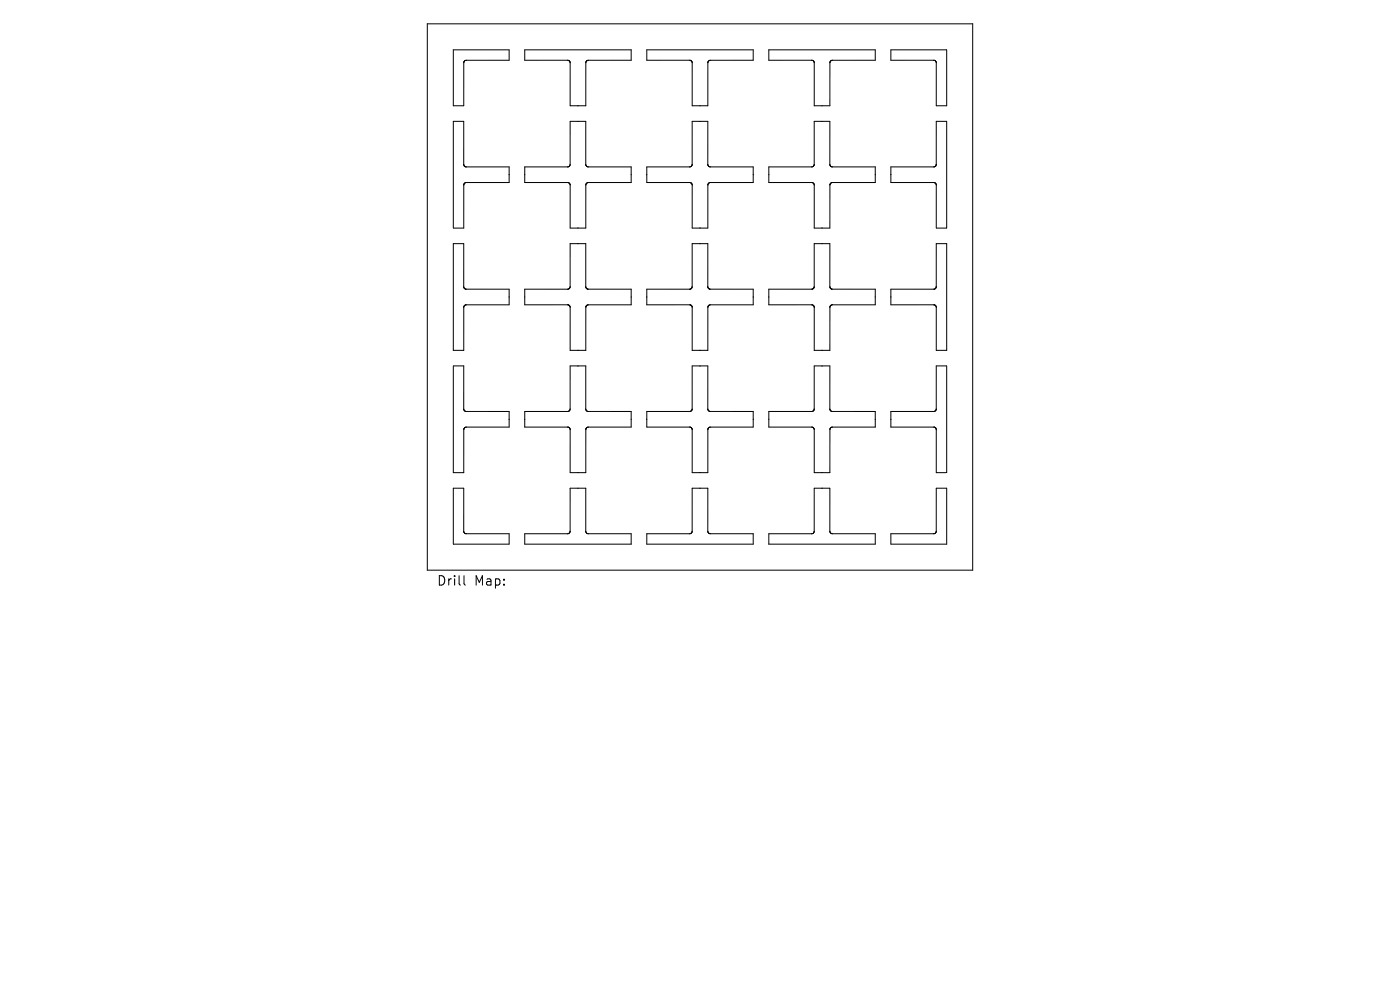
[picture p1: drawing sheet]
<svg xmlns="http://www.w3.org/2000/svg" width="297mm" height="210mm" viewBox="0 0 297 210" stroke-linecap="round" stroke-linejoin="round" font-family="sans-serif">
<defs><g id="words">
<g font-size="2.8">
<text x="92.6" y="124.5">Drill</text>
<text x="100.6" y="124.5">Map:</text>
</g>
</g></defs>
<g fill="none" stroke="#000" stroke-width=".21">
<path d="M90.7 5.1h115.7v115.8h-115.7zM96.2 10.6h11.8v2.2h-9.1l-.4 .2-.1 .3v9.1h-2.2zM98.4 13.1h.1M124.3 13.1h.1M124.6 12.9l-.3 .2M124.6 12.8h9.3v-2.2h-22.6v2.2h9.1l.4 .2 .2 .3v9.1h3.3v-9.3M124.6 12.8v.1M137.2 10.6h22.6v2.2l-9.4 .1-.2 .4v9.1h-3.4v-9.1l-.1-.3-.4-.2h-9.1zM150.2 13.1v.1M163.1 10.6h22.6v2.2l-9.4 .1-.2 .4v9.1h-3.4v-9.1l-.1-.3-.4-.2h-9.1zM176.1 13.1v.1M198.3 12.8h-9.3v-2.2h11.8v11.8h-2.2l-.1-9.4"/>
<path d="M198.3 12.8h.1M198.3 12.8l.2 .2M198.5 13h.1M98.4 39v.1M98.7 35.3l-.3-.4v-9.2h-2.2v22.7h2.2v-9.3M98.7 35.3v.1M98.7 35.4h9.3v3.3h-9.1l-.5 .3M120.7 35.3l-.3 .1h-9.1v3.3h9.1l.4 .2 .2 .4v9.1h3.3v-9.3M120.8 35.2l.1-.3 .1-9.2h3.3v9.2l.3 .4M120.8 35.2l-.1 .1M124.3 39v.1M124.6 38.8l-.3 .2"/>
<path d="M124.6 35.3v.1M124.6 35.4h9.3v3.3l-9.3 .1M124.6 38.8h.1M146.5 35.4h-9.3v3.3h9.1l.4 .2 .1 .4v9.1h3.4v-9.3M146.5 35.3v.1M146.8 35.1l-.3 .2M146.8 35.1v-9.4h3.4v9.2l.3 .5M146.8 35.1h.1M150.2 39.1h.1M150.5 35.4h.1M150.5 35.4h9.3v3.3h-9.1l-.5 .4M172.4 38.7v.1"/>
<path d="M172.4 38.8l.3 .5v9.1h3.4v-9.3M172.5 35.3l-9.4 .1v3.3h9.3M172.5 35.3h.1M172.7 35.1l-.2 .2M172.7 35.1v-9.4h3.4l-.1 9.2 .2 .4M172.7 35.1h.1M176.1 39.1h.1M176.2 35.3h.1M176.3 35.3l.3 .1h9.1v3.3h-9.1l-.5 .4M198.3 38.8h.1M198.3 38.8l.2 .1M198.3 35.3l-9.3 .1v3.3l9.3 .1"/>
<path d="M198.4 35.3l.2-.4v-9.2h2.2v22.7h-2.2l-.1-9.4M198.4 35.3h-.1M198.5 38.9v.1M98.4 65h.1M98.7 61.3l-.3-.5v-9.1h-2.2v22.6h2.2v-9.3M98.7 61.3h.1M98.8 61.3h9.2v3.4h-9.1l-.5 .3M120.7 61.2l-.3 .1h-9.1v3.4h9.1l.4 .1 .2 .4v9.1h3.3v-9.3M120.8 61.2l.1-.4 .1-9.1h3.3v9.1l.3 .5M120.8 61.2h-.1M124.3 65h.1M124.6 61.3h.1"/>
<path d="M124.6 61.3h9.3v3.4h-9.1l-.5 .3M146.5 64.7h.1M146.5 64.7l.3 .5v9.1h3.4v-9.3M146.5 61.3h-9.3v3.4h9.3M146.5 61.3h.1M146.8 61.1l-.3 .2M146.8 61v-9.3h3.4v9.1l.3 .5M146.8 61v.1M150.2 65h.1M150.5 61.3h.1M150.5 61.3h9.3v3.4h-9.1l-.5 .3M172.4 64.7h.1"/>
<path d="M172.4 64.7l.3 .5v9.1h3.4v-9.3M172.4 61.3h-9.3v3.4h9.3M172.4 61.3h.1M172.7 61.1l-.3 .2M172.7 61v-9.3h3.4l-.1 9.1 .2 .4M172.7 61v.1M176.1 65h.1M176.2 61.2h.1M176.3 61.2l.3 .1h9.1v3.4h-9.1l-.5 .3M198.2 64.7h.1M198.3 64.7l.2 .1M198.3 61.3h-9.3v3.4h9.2"/>
<path d="M198.3 61.3h.1M198.5 64.8v.1M198.6 60.9l-.3 .4M198.6 60.9v-9.2h2.2v22.6h-2.2l-.1-9.4M198.6 60.9h.1M98.4 87v-9.4h-2.2v22.7h2.2v-9.3M98.4 87h.1M98.4 91h.1M98.4 87l.3 .2M98.7 87.2l.1 .1M98.8 87.3h9.2v3.3h-9.1l-.5 .4M120.7 87.2l-.3 .1h-9.1v3.3h9.1l.5 .2"/>
<path d="M120.8 87.1l-.1 .1M120.9 90.8v.1M120.9 87l-.1 .1M120.9 87h.1M120.9 90.9l.1 9.4h3.3v-9.3M124.3 87v-9.4h-3.3l-.1 9.4M124.3 87h.1M124.3 91h.1M124.3 87l.3 .2M124.6 87.2v.1M124.6 87.3h9.3v3.3h-9.1l-.5 .4M146.5 90.6h.1"/>
<path d="M146.5 90.6l.3 .5v9.2h3.4v-9.3M146.5 87.2l-9.3 .1v3.3h9.3M146.5 87.2h.1M146.8 87l-.3 .2M146.8 87h.1M150.2 87v-9.4h-3.4v9.4M150.2 87h.1M150.2 91h.1M150.2 87l.3 .2M150.5 87.2v.1M150.5 87.3h9.3v3.3h-9.1l-.5 .4M172.4 90.6h.1"/>
<path d="M172.4 90.6l.3 .5v9.2h3.4v-9.3M172.4 87.2l-9.3 .1v3.3h9.3M172.4 87.2h.1M172.7 87l-.3 .2M172.7 87v-9.4h3.4l-.1 9.1 .2 .4 .4 .2h9.1v3.3h-9.1l-.5 .4M172.7 87h.1M176.1 91h.1M198.2 90.6h.1M198.3 87.2l-9.3 .1v3.3h9.2M198.3 87.2h.1M198.6 86.8l-.3 .4M198.6 86.8v-9.2h2.2v22.7h-2.2v-9.2l-.3-.5"/>
<path d="M198.6 86.8h.1M96.2 103.6h2.2v9.1l.1 .4 .4 .1h9.1v2.2h-11.8zM98.8 113.2h.1M120.9 113l-.5 .2h-9.1v2.2h22.6v-2.2h-9.1M120.9 113l.1-9.4h3.3v9.1l.1 .3 .3 .2M120.9 113h.1M124.7 113.2h.1M146.4 113.2h.1M146.8 112.9l-.4 .3M146.8 112.9v-9.3h3.4v9.1l.1 .3 .3 .2M146.8 112.9h.1M150.6 113.2h.1"/>
<path d="M150.6 113.2h9.2v2.2h-22.6v-2.2h9.2M172.3 113.2h-.1M172.7 112.9l-.4 .3M172.7 112.9v-9.3h3.4v9.3M172.7 112.9h.1M176.1 112.9v.1M176.1 113l.5 .2h9.1v2.2h-22.6v-2.2h9.1M198.2 113.2h-.1M198.6 112.8l-.4 .4M198.6 112.7v-9.1h2.2v11.8h-11.8v-2.2h9.1M198.6 112.7v.1M98.4 122.1v1.7l.3 .3"/>
</g>
<use href="#words"/>
</svg>
